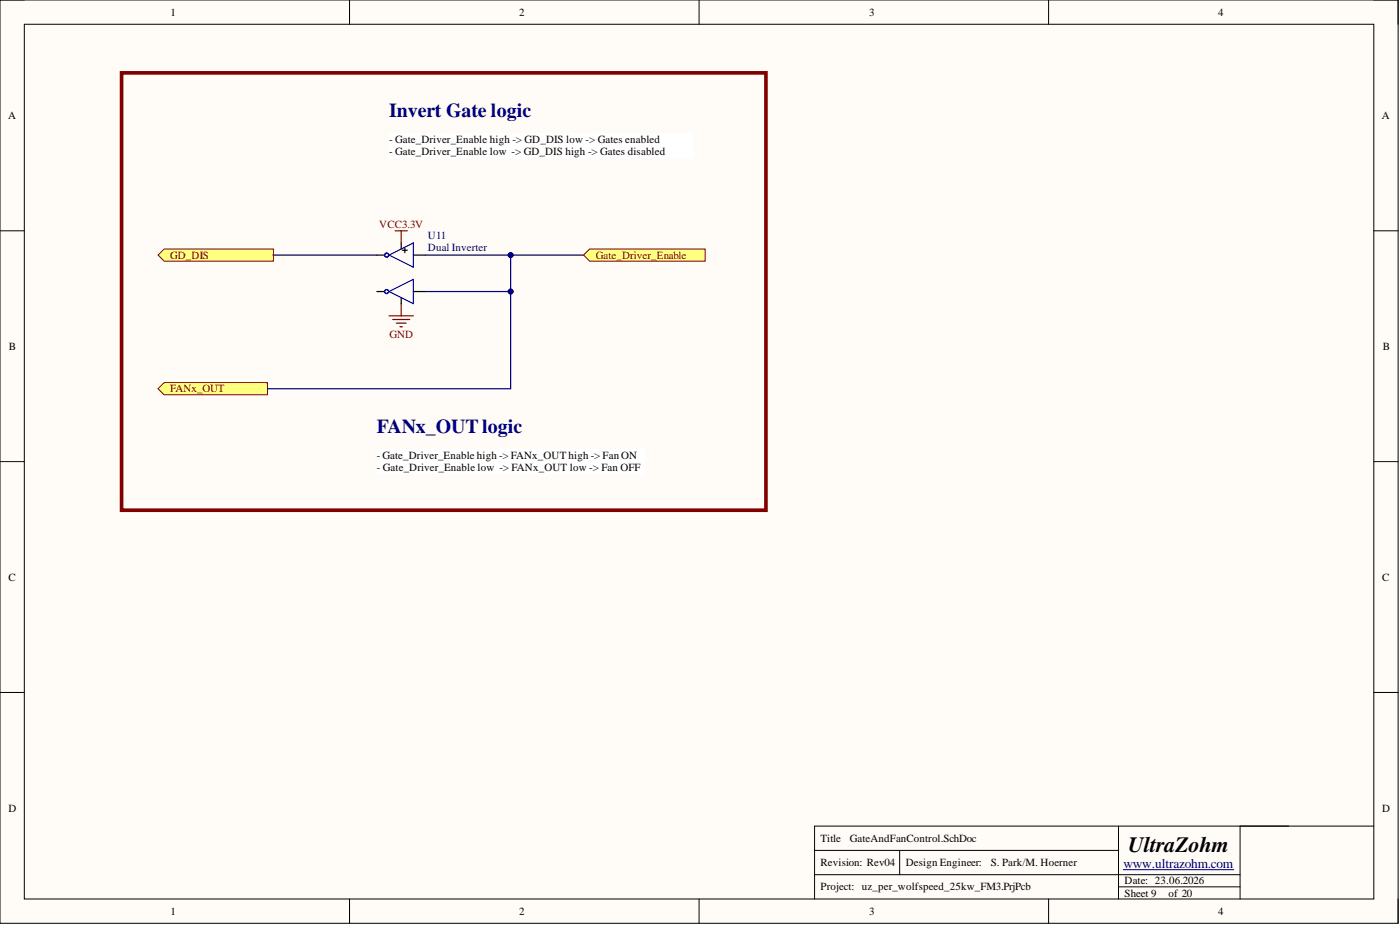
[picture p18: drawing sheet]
<svg xmlns="http://www.w3.org/2000/svg" width="292mm" height="193mm" viewBox="0 0 292 193" stroke-linecap="round" stroke-linejoin="round" font-family="sans-serif">
<defs><g id="words">
<text font-size="4.6" x="235.4" y="177.7">UltraZohm</text>
<g font-size="4.1" fill="#000080">
<text x="81.2" y="24.4">Invert Gate logic</text>
<text x="78.6" y="90.3">FANx_OUT logic</text>
</g>
<text font-size="2.8" fill="#000080" x="234.4" y="181.1">www.ultrazohm.com</text>
<g font-size="2.3">
<text x="35.6" y="3.3">1</text>
<text x="108.3" y="3.3">2</text>
<text x="181.4" y="3.3">3</text>
<text x="254.2" y="3.3">4</text>
<text x="1.7" y="24.8">A</text>
<text x="81.2" y="29.9">- Gate_Driver_Enable high -&gt; GD_DIS low -&gt; Gates enabled</text>
<text x="288.3" y="24.8">A</text>
<text x="81.2" y="32.4">- Gate_Driver_Enable low -&gt; GD_DIS high -&gt; Gates disabled</text>
<text x="1.9" y="73">B</text>
<text x="288.5" y="73">B</text>
<text x="78.6" y="95.8">- Gate_Driver_Enable high -&gt; FANx_OUT high -&gt; Fan ON</text>
<text x="78.6" y="98.3">- Gate_Driver_Enable low -&gt; FANx_OUT low -&gt; Fan OFF</text>
<text x="1.8" y="121.1">C</text>
<text x="288.4" y="121.1">C</text>
<text x="1.8" y="169.3">D</text>
<text x="288.4" y="169.3">D</text>
<text x="171.2" y="175.6">Title</text>
<text x="177.3" y="175.6">GateAndFanControl.SchDoc</text>
<text x="171.2" y="180.7">Revision: Rev04</text>
<text x="171.2" y="185.8">Project: uz_per_wolfspeed_25kw_FM3.PrjPcb</text>
<text x="189" y="180.7">Design Engineer:</text>
<text x="206.7" y="180.7">S. Park/M. Hoerner</text>
<text x="234.6" y="184.5">Date: 23.06.2026</text>
<text x="35.6" y="190.8">1</text>
<text x="108.3" y="190.8">2</text>
<text x="181.4" y="190.8">3</text>
<text x="234.6" y="187">Sheet 9</text>
<text x="243.8" y="187">of 20</text>
<text x="254.2" y="190.8">4</text>
</g>
<g font-size="2.3" fill="#800000">
<text x="79.1" y="47.6">VCC3.3V</text>
<text x="35.5" y="54">GD_DIS</text>
<text x="124.3" y="54">Gate_Driver_Enable</text>
<text x="81.3" y="70.5">GND</text>
<text x="35.5" y="81.9">FANx_OUT</text>
</g>
<g font-size="2.3" fill="#000080">
<text x="89.3" y="49.9">U11</text>
<text x="89.3" y="52.5">Dual Inverter</text>
</g>
</g></defs>
<path d="M0 0h291.7v192.6h-291.7z" fill-rule="evenodd" fill="#fffcf8"/>
<path d="M0 0h291.7v192.6h-291.7z" fill="none" stroke="#000" stroke-width=".21"/>
<path d="M5.1 5.1h281.5v182.4h-281.5z" fill-rule="evenodd" fill="#fffcf8"/>
<g fill="none" stroke="#000" stroke-width=".21">
<path d="M0 0h5.1M72.9 0v5.1M145.9 0v5.1M218.8 0v5.1M286.6 0h5.1v5.1M5.1 5.1h281.5v182.4h-281.5zM0 48.1h5.1M286.6 48.1h5.1M0 96.3h5.1M286.6 96.3h5.1M0 144.5h5.1M286.6 144.5h5.1"/>
<path d="M170 177.4h63.4M187.7 177.4v5.1M233.4 172.3v15.2M258.7 172.3v15.2M286.6 172.3h-116.6v15.2M72.9 187.5v5.1M145.9 187.5v5.1M170 182.5h88.7M218.8 187.5v5.1M233.4 185h25.3M291.7 187.5v5.1"/>
</g>
<path d="M234.4 181.4h23" fill="none" stroke="#000080" stroke-width=".21"/>
<path d="M33 53.2l1.2-1.3h22.8v2.6h-22.8z" fill-rule="evenodd" fill="#ffff80"/>
<path d="M33 53.2l1.2-1.3h22.8v2.6h-22.8z" fill="none" stroke="#800000" stroke-width=".21"/>
<path d="M82.4 48.1h2.6M83.7 48.1v2.6M81.2 65.9h5M81.9 66.6h3.6M82.7 67.4h2M83.5 68.2h.5M83.7 63.4v2.5" fill="none" stroke="#800000" stroke-width=".25"/>
<g fill="none" stroke="#00f" stroke-width=".25">
<path d="M81.2 53.2l5-2.5v5.1zM81.2 60.8l5-2.5v5.1z"/>
<circle cx="80.7" cy="53.2" r=".42"/>
<circle cx="80.7" cy="60.8" r=".42"/>
</g>
<path d="M78.6 53.2h1.6M83.7 50.7v1.2M84 52.2h1M84.5 51.7v1M86.2 53.2h2.6M78.6 60.8h1.6M83.7 62.1v1.3M86.2 60.8h2.6" fill="none" stroke="#000" stroke-width=".25"/>
<path d="M57 53.2h21.6" fill="none" stroke="#000080" stroke-width=".25"/>
<path d="M81.2 27.9h63.4v5h-63.4z" fill-rule="evenodd" fill="#fff"/>
<path d="M81.2 27.9h63.4v5h-63.4z" fill="none" stroke="#fff" stroke-width=".21"/>
<path d="M88.8 53.2h17.7v7.6h-17.7" fill="none" stroke="#000080" stroke-width=".25"/>
<circle cx="106.5" cy="53.2" r=".51" fill="#000080"/>
<circle cx="106.5" cy="53.2" r=".51" fill="none" stroke="#000080" stroke-width=".21"/>
<circle cx="106.5" cy="60.8" r=".51" fill="#000080"/>
<circle cx="106.5" cy="60.8" r=".51" fill="none" stroke="#000080" stroke-width=".21"/>
<path d="M106.5 53.2h15.3" fill="none" stroke="#000080" stroke-width=".25"/>
<circle cx="106.5" cy="53.2" r=".51" fill="#000080"/>
<circle cx="106.5" cy="53.2" r=".51" fill="none" stroke="#000080" stroke-width=".21"/>
<path d="M121.8 53.2l1.2-1.3h24.1v2.6h-24.1z" fill-rule="evenodd" fill="#ffff80"/>
<path d="M121.8 53.2l1.2-1.3h24.1v2.6h-24.1z" fill="none" stroke="#800000" stroke-width=".21"/>
<path d="M33 81.1l1.2-1.3h21.6v2.6h-21.6z" fill-rule="evenodd" fill="#ffff80"/>
<path d="M33 81.1l1.2-1.3h21.6v2.6h-21.6z" fill="none" stroke="#800000" stroke-width=".21"/>
<path d="M106.5 60.8v20.3h-50.7" fill="none" stroke="#000080" stroke-width=".25"/>
<circle cx="106.5" cy="60.8" r=".51" fill="#000080"/>
<circle cx="106.5" cy="60.8" r=".51" fill="none" stroke="#000080" stroke-width=".21"/>
<path d="M78.6 93.8h55.8v5h-55.8z" fill-rule="evenodd" fill="#fff"/>
<path d="M78.6 93.8h55.8v5h-55.8z" fill="none" stroke="#fff" stroke-width=".21"/>
<path d="M25.4 15.2h134.4v91.2h-134.4z" fill="none" stroke="#800000" stroke-width=".76"/>
<use href="#words"/>
</svg>
